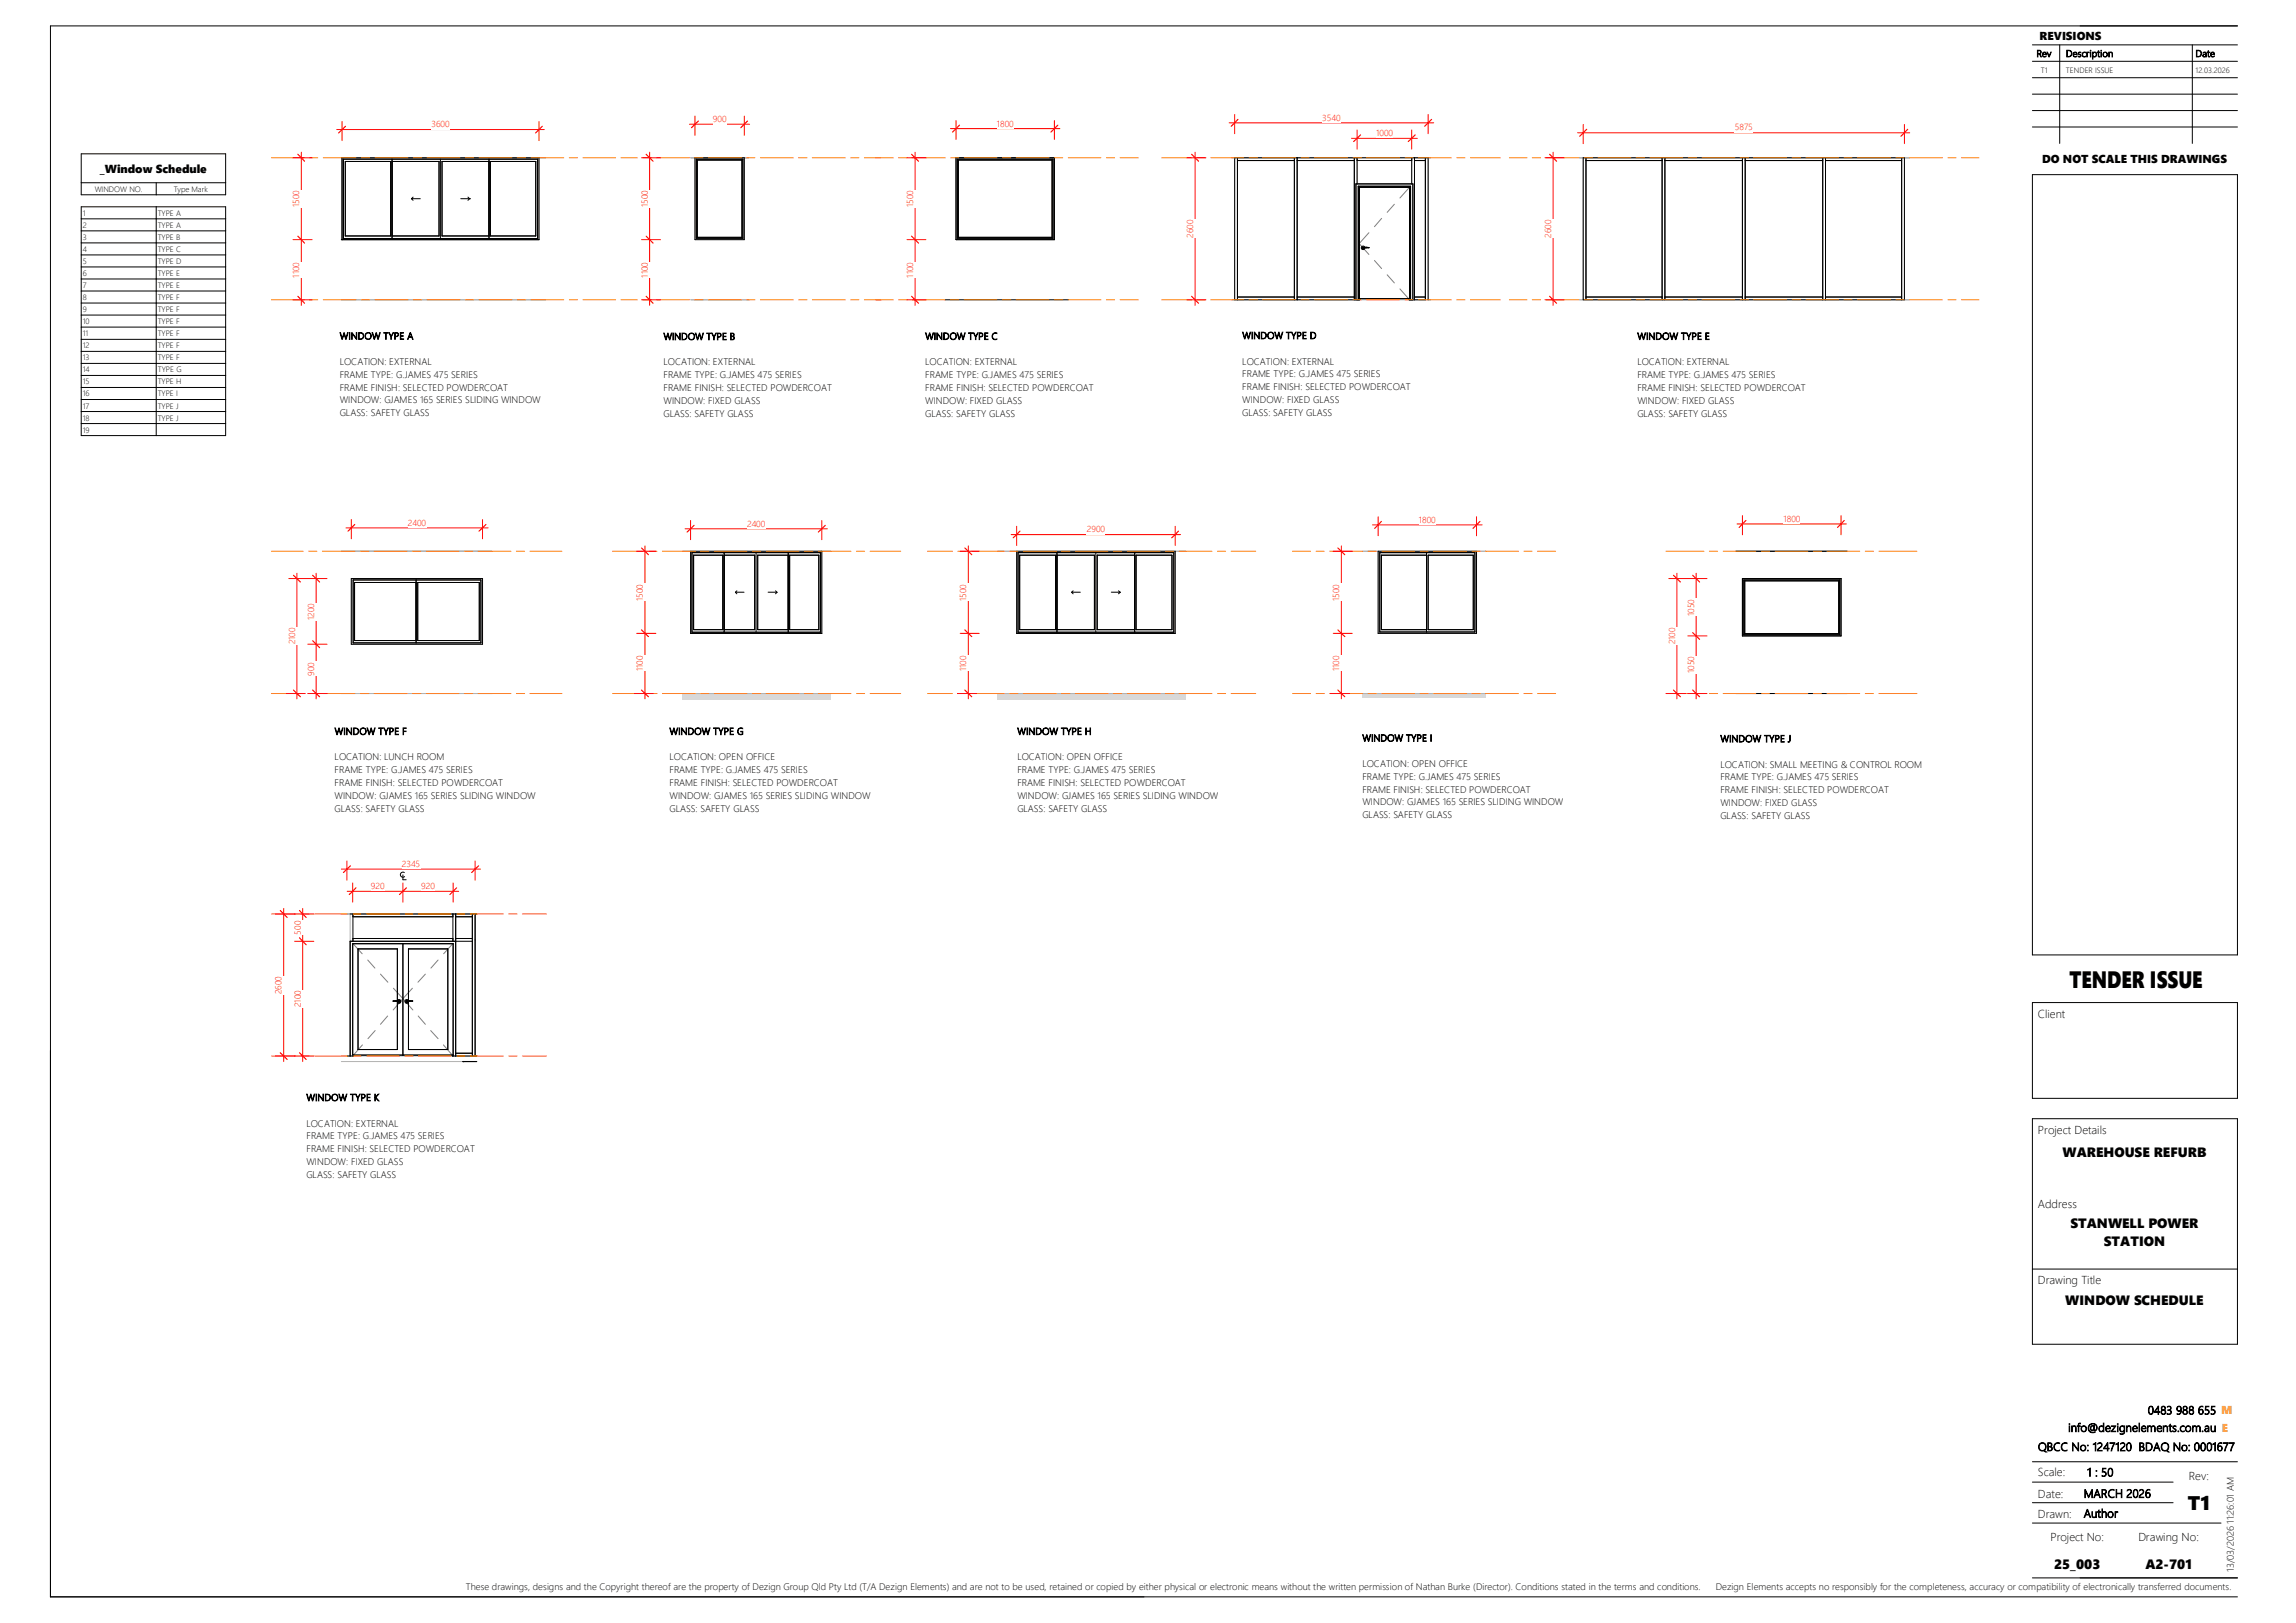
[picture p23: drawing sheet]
<svg xmlns="http://www.w3.org/2000/svg" width="420mm" height="297mm" viewBox="0 0 420 297" stroke-linecap="round" stroke-linejoin="round" font-family="sans-serif">
<defs><g id="words">
<text font-size="4.3" x="378.5" y="180.7">TENDER ISSUE</text>
<text font-size="3.6" x="400.2" y="276.3">T1</text>
<g font-size="2.5">
<text x="377.3" y="211.7">WAREHOUSE REFURB</text>
<text x="378.7" y="224.7">STANWELL POWER</text>
<text x="384.9" y="228">STATION</text>
<text x="377.8" y="238.8">WINDOW SCHEDULE</text>
<text x="375.7" y="287.2">25_003</text>
<text x="392.4" y="287.2">A2-701</text>
</g>
<g font-size="2.1">
<text x="373.1" y="7.4">REVISIONS</text>
<text x="373.5" y="29.8">DO NOT SCALE THIS DRAWINGS</text>
<text x="18.3" y="31.6">_Window Schedule</text>
<text x="372.8" y="186.4">Client</text>
<text x="372.8" y="207.6">Project Details</text>
<text x="372.8" y="221">Address</text>
<text x="372.8" y="235">Drawing Title</text>
<text x="378.3" y="262">info@dezignelements.com.au</text>
<text x="392.9" y="258.8">0483 988 655</text>
<text x="372.8" y="265.5">QBCC No: 1247120</text>
<text x="391.2" y="265.5">BDAQ No: 0001677</text>
<text x="372.8" y="270.2">Scale:</text>
<text x="372.8" y="274.1">Date:</text>
<text x="381.2" y="274.1">MARCH 2026</text>
<text x="381.8" y="270.2">1 : 50</text>
<text x="400.4" y="270.9">Rev:</text>
<text x="372.8" y="277.7">Drawn:</text>
<text x="381.2" y="277.7">Author</text>
<text x="375.1" y="282">Project No:</text>
<text x="391.2" y="282">Drawing No:</text>
</g>
<g font-size="2.1" fill="#e2ec2d">
<text x="406.3" y="258.8">M</text>
<text x="406.4" y="262">E</text>
</g>
<g font-size="1.8">
<text x="62.1" y="62.1">WINDOW TYPE A</text>
<text x="121.4" y="62.2">WINDOW TYPE B</text>
<text x="169.2" y="62.1">WINDOW TYPE C</text>
<text x="227.2" y="62">WINDOW TYPE D</text>
<text x="299.5" y="62.1">WINDOW TYPE E</text>
<text x="62.1" y="66.8">LOCATION: EXTERNAL</text>
<text x="62.1" y="69.1">FRAME TYPE: G.JAMES 475 SERIES</text>
<text x="62.1" y="71.5">FRAME FINISH: SELECTED POWDERCOAT</text>
<text x="121.4" y="66.9">LOCATION: EXTERNAL</text>
<text x="121.4" y="69.2">FRAME TYPE: G.JAMES 475 SERIES</text>
<text x="121.4" y="71.6">FRAME FINISH: SELECTED POWDERCOAT</text>
<text x="169.2" y="66.8">LOCATION: EXTERNAL</text>
<text x="169.2" y="69.2">FRAME TYPE: G.JAMES 475 SERIES</text>
<text x="169.2" y="71.5">FRAME FINISH: SELECTED POWDERCOAT</text>
<text x="227.2" y="66.7">LOCATION: EXTERNAL</text>
<text x="227.2" y="69">FRAME TYPE: G.JAMES 475 SERIES</text>
<text x="227.2" y="71.4">FRAME FINISH: SELECTED POWDERCOAT</text>
<text x="299.5" y="66.8">LOCATION: EXTERNAL</text>
<text x="299.5" y="69.2">FRAME TYPE: G.JAMES 475 SERIES</text>
<text x="299.5" y="71.5">FRAME FINISH: SELECTED POWDERCOAT</text>
<text x="62.1" y="73.8">WINDOW: GJAMES 165 SERIES SLIDING WINDOW</text>
<text x="62.1" y="76.2">GLASS: SAFETY GLASS</text>
<text x="121.4" y="73.9">WINDOW: FIXED GLASS</text>
<text x="121.4" y="76.3">GLASS: SAFETY GLASS</text>
<text x="169.2" y="73.9">WINDOW: FIXED GLASS</text>
<text x="169.2" y="76.2">GLASS: SAFETY GLASS</text>
<text x="227.2" y="73.7">WINDOW: FIXED GLASS</text>
<text x="227.2" y="76.1">GLASS: SAFETY GLASS</text>
<text x="299.5" y="73.9">WINDOW: FIXED GLASS</text>
<text x="299.5" y="76.2">GLASS: SAFETY GLASS</text>
<text x="61.2" y="134.4">WINDOW TYPE F</text>
<text x="122.5" y="134.4">WINDOW TYPE G</text>
<text x="186.1" y="134.4">WINDOW TYPE H</text>
<text x="249.2" y="135.7">WINDOW TYPE I</text>
<text x="314.7" y="135.8">WINDOW TYPE J</text>
<text x="61.2" y="139.1">LOCATION: LUNCH ROOM</text>
<text x="61.2" y="141.5">FRAME TYPE: G.JAMES 475 SERIES</text>
<text x="61.2" y="143.8">FRAME FINISH: SELECTED POWDERCOAT</text>
<text x="122.5" y="139.1">LOCATION: OPEN OFFICE</text>
<text x="122.5" y="141.5">FRAME TYPE: G.JAMES 475 SERIES</text>
<text x="122.5" y="143.8">FRAME FINISH: SELECTED POWDERCOAT</text>
<text x="186.1" y="139.1">LOCATION: OPEN OFFICE</text>
<text x="186.1" y="141.5">FRAME TYPE: G.JAMES 475 SERIES</text>
<text x="186.1" y="143.8">FRAME FINISH: SELECTED POWDERCOAT</text>
<text x="249.2" y="140.4">LOCATION: OPEN OFFICE</text>
<text x="249.2" y="142.7">FRAME TYPE: G.JAMES 475 SERIES</text>
<text x="314.7" y="140.5">LOCATION: SMALL MEETING &amp; CONTROL ROOM</text>
<text x="314.7" y="142.8">FRAME TYPE: G.JAMES 475 SERIES</text>
<text x="61.2" y="146.2">WINDOW: GJAMES 165 SERIES SLIDING WINDOW</text>
<text x="61.2" y="148.5">GLASS: SAFETY GLASS</text>
<text x="122.5" y="146.2">WINDOW: GJAMES 165 SERIES SLIDING WINDOW</text>
<text x="122.5" y="148.5">GLASS: SAFETY GLASS</text>
<text x="186.1" y="146.2">WINDOW: GJAMES 165 SERIES SLIDING WINDOW</text>
<text x="186.1" y="148.5">GLASS: SAFETY GLASS</text>
<text x="249.2" y="145.1">FRAME FINISH: SELECTED POWDERCOAT</text>
<text x="249.2" y="147.4">WINDOW: GJAMES 165 SERIES SLIDING WINDOW</text>
<text x="249.2" y="149.8">GLASS: SAFETY GLASS</text>
<text x="314.7" y="145.2">FRAME FINISH: SELECTED POWDERCOAT</text>
<text x="314.7" y="147.5">WINDOW: FIXED GLASS</text>
<text x="314.7" y="149.9">GLASS: SAFETY GLASS</text>
<text x="56" y="201.5">WINDOW TYPE K</text>
<text x="56" y="206.2">LOCATION: EXTERNAL</text>
<text x="56" y="208.5">FRAME TYPE: G.JAMES 475 SERIES</text>
<text x="56" y="210.9">FRAME FINISH: SELECTED POWDERCOAT</text>
<text x="56" y="213.2">WINDOW: FIXED GLASS</text>
<text x="56" y="215.6">GLASS: SAFETY GLASS</text>
<text x="408.6" y="287.7" transform="rotate(-90 408.6 287.7)">13/03/2026 11:26:01 AM</text>
</g>
<g font-size="1.7">
<text x="372.5" y="10.4">Rev</text>
<text x="377.9" y="10.4">Description</text>
<text x="401.6" y="10.4">Date</text>
<text x="85.2" y="290.9">These drawings, designs and the Copyright thereof are the property of Dezign Group Qld Pty Ltd (T/A Dezign Elements) and are not to be used, retained or copied by either physical or electronic means without the written permission of Nathan Burke (Director). Conditions stated in the terms and conditions.</text>
<text x="313.9" y="290.9">Dezign Elements accepts no responsibly for the completeness, accuracy or compatibility of electronically transferred documents.</text>
</g>
<g font-size="1.6" fill="#f00">
<text x="78.9" y="23.3">3600</text>
<text x="130.4" y="22.4">900</text>
<text x="182.3" y="23.2">1800</text>
<text x="241.9" y="22.1">3540</text>
<text x="317.3" y="23.9">5875</text>
<text x="251.7" y="24.9">1000</text>
<text x="54.7" y="37.9" transform="rotate(-90 54.7 37.9)">1500</text>
<text x="118.5" y="37.9" transform="rotate(-90 118.5 37.9)">1500</text>
<text x="167.1" y="37.9" transform="rotate(-90 167.1 37.9)">1500</text>
<text x="218.2" y="43.5" transform="rotate(-90 218.2 43.5)">2600</text>
<text x="283.7" y="43.5" transform="rotate(-90 283.7 43.5)">2600</text>
<text x="54.7" y="50.8" transform="rotate(-90 54.7 50.8)">1100</text>
<text x="118.5" y="50.8" transform="rotate(-90 118.5 50.8)">1100</text>
<text x="167.1" y="50.8" transform="rotate(-90 167.1 50.8)">1100</text>
<text x="259.6" y="95.6">1800</text>
<text x="326.2" y="95.5">1800</text>
<text x="74.6" y="96.2">2400</text>
<text x="136.7" y="96.4">2400</text>
<text x="198.8" y="97.4">2900</text>
<text x="57.4" y="113.5" transform="rotate(-90 57.4 113.5)">1200</text>
<text x="117.6" y="109.9" transform="rotate(-90 117.6 109.9)">1500</text>
<text x="176.7" y="109.9" transform="rotate(-90 176.7 109.9)">1500</text>
<text x="245" y="109.9" transform="rotate(-90 245 109.9)">1500</text>
<text x="309.9" y="112.7" transform="rotate(-90 309.9 112.7)">1050</text>
<text x="54" y="117.9" transform="rotate(-90 54 117.9)">2100</text>
<text x="306.4" y="117.9" transform="rotate(-90 306.4 117.9)">2100</text>
<text x="57.4" y="123.7" transform="rotate(-90 57.4 123.7)">900</text>
<text x="117.6" y="122.8" transform="rotate(-90 117.6 122.8)">1100</text>
<text x="176.7" y="122.8" transform="rotate(-90 176.7 122.8)">1100</text>
<text x="245" y="122.8" transform="rotate(-90 245 122.8)">1100</text>
<text x="309.9" y="123.2" transform="rotate(-90 309.9 123.2)">1050</text>
<text x="73.5" y="158.7">2345</text>
<text x="67.9" y="162.7">920</text>
<text x="77" y="162.7">920</text>
<text x="55" y="171" transform="rotate(-90 55 171)">500</text>
<text x="51.5" y="182" transform="rotate(-90 51.5 182)">2600</text>
<text x="55" y="184.3" transform="rotate(-90 55 184.3)">2100</text>
</g>
<g font-size="1.4">
<text x="373.3" y="13.4">T1</text>
<text x="377.9" y="13.4">TENDER ISSUE</text>
<text x="401.6" y="13.4">12.03.2026</text>
<text x="17.4" y="35.1">WINDOW NO.</text>
<text x="31.8" y="35.1">Type Mark</text>
<text x="15.2" y="39.5">1</text>
<text x="15.2" y="41.7">2</text>
<text x="28.9" y="39.5">TYPE A</text>
<text x="28.9" y="41.7">TYPE A</text>
<text x="15.2" y="43.9">3</text>
<text x="15.2" y="46.1">4</text>
<text x="28.9" y="43.9">TYPE B</text>
<text x="28.9" y="46.1">TYPE C</text>
<text x="15.2" y="48.3">5</text>
<text x="15.2" y="50.5">6</text>
<text x="15.2" y="52.7">7</text>
<text x="28.9" y="48.3">TYPE D</text>
<text x="28.9" y="50.5">TYPE E</text>
<text x="28.9" y="52.7">TYPE E</text>
<text x="15.2" y="54.9">8</text>
<text x="15.2" y="57.2">9</text>
<text x="15.2" y="59.4">10</text>
<text x="28.9" y="54.9">TYPE F</text>
<text x="28.9" y="57.2">TYPE F</text>
<text x="28.9" y="59.4">TYPE F</text>
<text x="15.2" y="61.6">11</text>
<text x="15.2" y="63.8">12</text>
<text x="15.2" y="66">13</text>
<text x="28.9" y="61.6">TYPE F</text>
<text x="28.9" y="63.8">TYPE F</text>
<text x="28.9" y="66">TYPE F</text>
<text x="15.2" y="68.2">14</text>
<text x="15.2" y="70.4">15</text>
<text x="28.9" y="68.2">TYPE G</text>
<text x="28.9" y="70.4">TYPE H</text>
<text x="15.2" y="72.6">16</text>
<text x="15.2" y="74.8">17</text>
<text x="15.2" y="77">18</text>
<text x="28.9" y="72.6">TYPE I</text>
<text x="28.9" y="74.8">TYPE J</text>
<text x="28.9" y="77">TYPE J</text>
<text x="15.2" y="79.2">19</text>
</g>
</g></defs>
<g fill="none" stroke="#b2b2b2" stroke-width=".18">
<path d="M62.4 28.9h37.4M98.6 28.9v15h-36.2M126.4 28.9h10.6M127.1 28.9v15h9v-15M225.3 28.9h36.4M225.8 28.9v26M248.2 28.9v4.8M258.2 28.9v4.8M261.2 28.9v26M288.9 28.9h60.3M289.6 28.9v26M348.4 28.9v26"/>
<path d="M62.4 54.9h37.4M126.4 54.9h10.6M225.3 54.9h36.4M288.9 54.9h60.3M62.4 100.9h27.6M64.3 105.9h24v12h-24zM62.4 126.9h27.6"/>
</g>
<g fill="none" stroke="#000" stroke-width=".18">
<path d="M62.4 28.9h36.2v15h-36.2M62.6 28.9v15M62.8 29.1h35.5v14.5h-35.5zM63.2 29.5h8.3v13.7h-8.3zM71.7 29.5h8.6v13.7h-8.6M71.7 29.1v14.5M75.3 36.4h.1M75.3 36.4l.3 .3M75.3 36.4h1.6M75.6 36.1l-.3 .3M80.6 29.1v14.5M84.3 36.4h1.6"/>
<path d="M85.6 36.1l.3 .3M85.9 36.4h.1M85.9 36.4l-.3 .3M89.5 29.5h-8.6v13.7h8.6M89.5 29.1v14.5M89.7 29.5h8.3v13.7h-8.3zM127.1 28.9h9v15h-9zM127.4 29.1h8.5v14.5h-8.5zM127.6 29.3h8.1v14.1h-8.1zM174.9 28.9h18v15h-18zM175.1 29.1h17.5v14.5h-17.5zM175.3 29.3h17.1v14.1h-17.1z"/>
<path d="M226.4 29.4h10.4M226.4 28.9v26M236.8 28.9v26M237.3 29.4h10.4M237.3 28.9v26M247.7 28.9v26M248.2 29.4h10M248.2 28.9v4.8M258.2 28.9v4.8M258.7 29.4h2M258.7 28.9v26M260.7 28.9v26h-2.9v-.2"/>
<path d="M289.6 28.9h58.8v26h-58.8zM290.1 29.4h13.9M290.1 28.9v26M304 28.9v26M304.5 29.4h14.2M304.5 28.9v26M318.7 28.9v26M319.2 29.4h14.2M319.2 28.9v26M333.4 28.9v26M333.9 29.4h14M333.9 28.9v26"/>
<path d="M347.9 28.9v26M172.9 54.9h22.6M226.4 54.4h10.4M237.3 54.4h10.4M248 54.9v-21.2h10.4v21.2M248.5 54.9v-20.8h9.5v20.8M248.6 54.9v-20.7h9.3v20.7M248.6 54.7h9.3M248.7 54.7v.2h-22.9v-26h35.4v26M249.3 45.3h.1M249.3 45.4h.1M249.3 45.3v.1"/>
<path d="M249.3 45.4v.1M249.3 45.5h.1M249.4 45.3h.1M249.4 45.3h1M249.4 45.3v.2M249.6 45.3a.33 .33 0 0 0-.5-.2 .33 .33 0 0 0 0 .5 .33 .33 0 0 0 .5-.1v-.1M250.4 45.3a1 1 0 0 0-1 .2M250.4 45.3h.1M258.7 54.4h2M290.1 54.4h13.9M304.5 54.4h14.2M319.2 54.4h14.2"/>
<path d="M333.9 54.4h14M64.3 105.9h24v12h-24zM64.6 106.1h23.4v11.5h-23.4zM76.1 106.6h-11.2v10.6h11.2M76.1 106.1v11.5M76.4 106.6h11.3v10.6h-11.3z"/>
</g>
<path d="M252.7 40l-1.3 1.5M255.1 37.4l-1.4 1.5M257.9 34.2l-1.8 2M250.4 42.6l-1.8 2 1.8 2M251.4 47.7l1.3 1.4M253.7 50.3l1.4 1.5M256.1 52.9l1.8 2" fill="none" stroke="#808080" stroke-width=".18"/>
<path d="M124.9 126.9h27.1v1.1h-27.1z" fill="#d8d8d8"/>
<path d="M124.9 100.9h27.1M126.3 100.9v15h24v-15M124.9 126.9h27.1" fill="none" stroke="#b2b2b2" stroke-width=".18"/>
<g fill="none" stroke="#000" stroke-width=".18">
<path d="M126.3 100.9h24v15h-24zM126.6 101.1h23.5v14.6h-23.5zM126.9 101.6h5.3v13.6h-5.3zM132.5 101.6h5.5v13.6h-5.5M132.5 101.1v14.6M134.5 108.4l.3 .3M134.5 108.4h1.6M134.8 108.1l-.3 .3M138.3 101.1v14.6M140.5 108.4h1.6M141.9 108.1l.2 .3M142.1 108.4l-.2 .3"/>
<path d="M144.2 101.6h-5.6v13.6h5.6M144.2 101.1v14.6M144.4 101.6h5.4v13.6h-5.4z"/>
</g>
<path d="M249.2 126.9h22.6v.8h-22.6z" fill="#d8d8d8"/>
<path d="M249.2 100.9h22.6M252.1 100.9v15h18v-15M249.2 126.9h22.6" fill="none" stroke="#b2b2b2" stroke-width=".18"/>
<path d="M252.1 100.9h18v15h-18zM252.4 101.1h17.4v14.6h-17.4zM260.9 101.6h-8.2v13.6h8.2M260.9 101.1v14.6M261.2 101.6h8.3v13.6h-8.3z" fill="none" stroke="#000" stroke-width=".18"/>
<path d="M182.5 126.9h34.5v1.1h-34.5z" fill="#d8d8d8"/>
<path d="M182.5 100.9h34.5M186 100.9v15h29v-15M182.5 126.9h34.5" fill="none" stroke="#b2b2b2" stroke-width=".18"/>
<g fill="none" stroke="#000" stroke-width=".18">
<path d="M186 100.9h29v15h-29zM186.2 101.1h28.5v14.6h-28.5zM186.5 101.6h6.6v13.6h-6.6zM193.3 101.6h6.9v13.6h-6.9M193.3 101.1v14.6M196 108.4l.3 .3M196 108.4h1.6M196.3 108.1l-.3 .3M200.4 101.1v14.6M203.3 108.4h1.6M204.6 108.1l.3 .3M204.9 108.4l-.3 .3"/>
<path d="M207.6 101.6h-6.9v13.6h6.9M207.6 101.1v14.6M207.8 101.6h6.6v13.6h-6.6zM317.5 100.9h20.4M318.7 105.9h18.1v10.5h-18.1zM319 106.1h17.5v10.1h-17.5zM319.2 106.3h17.1v9.7h-17.1zM317.5 126.9h20.4"/>
</g>
<path d="M62.4 194.3h22.3" fill="none" stroke="#d8d8d8" stroke-width=".18"/>
<path d="M84.7 194.3h2.5z" fill="#fff"/>
<path d="M62.4 167.3h24.8M64.1 167.3v5M62.4 193.3h24.8M62.4 194.3h22.3M84.7 194.3h.1" fill="none" stroke="#b2b2b2" stroke-width=".18"/>
<g fill="none" stroke="#000" stroke-width=".18">
<path d="M64.1 167.3h23.1M64.5 172.7h18.4M64.6 167.3v5M64.6 167.8h18.2M64.6 171.7h18.2M73.7 172.7v20.4M82.8 167.3v5M83.4 167.3v26M83.4 167.8h3M83.4 171.7h3M86.4 172.3h-22.3v21M86.4 167.3v26"/>
<path d="M86.9 167.3v26M64.5 193.3v-20.6h18.4v20.6M64.5 193.1h18.4M64.6 193.1v.2h-1.1M71.9 183.2l1.1 .1M71.9 183.2h.1M71.9 183.2h1M72.7 183.3a.32 .32 0 0 0 .4 .3 .32 .32 0 0 0 .2-.6 .32 .32 0 0 0-.6 .1v.1v-9.5h-7.2v18.4h7.2v-8.8M72.9 183.2h.2M72.9 183.2l.1 .1M73 183.3h.1M73 183.2h.1"/>
<path d="M73.1 183.3h.1M73.1 183.2h.1M73.1 183.2v.1M73.1 183.3h-.1M74.3 183.3h.1M74.3 183.2h.2M74.3 183.2v.1M74.4 183.2h.1M74.4 183.3h.1M74.4 183.2h-.1M74.5 183.2h1M74.5 183.2v.1"/>
<path d="M74.5 183.3h-.2M74.7 183.3a.32 .32 0 0 1-.4 .3 .32 .32 0 0 1-.1-.6 .32 .32 0 0 1 .5 .1v.1v-9.5h7.2v18.4h-7.2v-8.8M75.5 183.2l-1 .1M75.5 183.2h.1M82.8 193.1v.2h4.4M83.4 192.7h3"/>
</g>
<g fill="none" stroke="#808080" stroke-width=".18">
<path d="M64.5 172.6l1.8 1.9M67.3 175.7l1.3 1.5M69.6 178.3l1.4 1.4M77.8 178.3l-1.3 1.4M80.1 175.7l-1.3 1.5M82.9 172.6l-1.7 1.9M66.3 191.2l-1.8 2.1M68.6 188.6l-1.3 1.5M70.9 185.9l-1.3 1.6M72 180.8l1.7 2M73.7 182.8l1.8 2M73.7 182.8l-1.8 2"/>
<path d="M75.4 180.8l-1.7 2M76.5 185.9l1.3 1.6M78.8 188.6l1.3 1.5M81.1 191.2l1.8 2.1"/>
</g>
<path d="M84.7 194.3h.1M84.7 194.3h2.5" fill="none" stroke="#000" stroke-width=".21"/>
<g fill="none" stroke="#ff8000" stroke-width=".18">
<path d="M49.7 28.9h5.9M56.6 28.9h1.5M59.1 28.9h6M66.1 28.9h1.5M68.6 28.9h6M75.6 28.9h1.5M78.1 28.9h6M85.1 28.9h1.5M87.6 28.9h6M94.6 28.9h1.5M97.1 28.9h6M104.1 28.9h1.5"/>
<path d="M106.6 28.9h6M49.7 54.9h5.9M56.6 54.9h1.5M59.1 54.9h6M66.1 54.9h1.5M68.6 54.9h6M75.6 54.9h1.5M78.1 54.9h6M85.1 54.9h1.5M87.6 54.9h6M94.6 54.9h1.5M97.1 54.9h6"/>
<path d="M104.1 54.9h1.5M106.6 54.9h6"/>
</g>
<g fill="#fff">
<path d="M62.1 60.2h13.5v2.4h-13.5z"/>
<path d="M62.1 64.9h16.9v2.4h-16.9z"/>
<path d="M62.1 67.3h25.3v2.3h-25.3z"/>
<path d="M62.1 69.6h30.9v2.4h-30.9z"/>
<path d="M62.1 72h36.8v2.3h-36.8z"/>
<path d="M62.1 74.3h16.5v2.4h-16.5z"/>
</g>
<path d="M53.6 28.9h3.5M55.1 27.9v28M53.6 54.9h3.5M53.6 43.9h3.5" fill="none" stroke="#f00" stroke-width=".18"/>
<path d="M54.5 28.2l1.2 1.3M54.5 54.2l1.2 1.3M54.5 43.2l1.2 1.3" fill="none" stroke="#f00" stroke-width=".21"/>
<g fill="#fff">
<path d="M53 34.8h2.2v3.1h-2.2z"/>
<path d="M53 48h2.2v2.8h-2.2z"/>
</g>
<path d="M61.6 23.7h38M62.6 22.2v3.5M98.6 22.2v3.5" fill="none" stroke="#f00" stroke-width=".18"/>
<path d="M63.2 23.1l-1.3 1.2M99.2 23.1l-1.2 1.2" fill="none" stroke="#f00" stroke-width=".21"/>
<path d="M78.9 21.6h3.4v2.1h-3.4z" fill="#fff"/>
<g fill="none" stroke="#ff8000" stroke-width=".18">
<path d="M113.6 28.9h3M117.6 28.9h1.5M120.1 28.9h6M127.1 28.9h1.5M129.6 28.9h6M136.6 28.9h1.5M139.1 28.9h6M146.1 28.9h1.5M148.6 28.9h6M155.6 28.9h1.5M158.1 28.9h3M113.6 54.9h3"/>
<path d="M117.6 54.9h1.5M120.1 54.9h6M127.1 54.9h1.5M129.6 54.9h6M136.6 54.9h1.5M139.1 54.9h6M146.1 54.9h1.5M148.6 54.9h6M155.6 54.9h1.5M158.1 54.9h3"/>
</g>
<g fill="#fff">
<path d="M121.4 60.3h13.3v2.4h-13.3z"/>
<path d="M121.4 65h16.8v2.4h-16.8z"/>
<path d="M121.4 67.4h25.2v2.3h-25.2z"/>
<path d="M121.4 69.7h30.8v2.4h-30.8z"/>
<path d="M121.4 72.1h17.7v2.3h-17.7z"/>
<path d="M121.4 74.4h16.4v2.4h-16.4z"/>
</g>
<path d="M117.3 28.9h3.5M118.8 27.9v28M117.3 54.9h3.5M117.3 43.9h3.5" fill="none" stroke="#f00" stroke-width=".18"/>
<path d="M118.2 28.2l1.3 1.3M118.2 54.2l1.3 1.3M118.2 43.2l1.3 1.3" fill="none" stroke="#f00" stroke-width=".21"/>
<g fill="#fff">
<path d="M116.7 34.8h2.3v3.1h-2.3z"/>
<path d="M116.7 48h2.3v2.8h-2.3z"/>
</g>
<path d="M126.1 22.7h11M127.1 21.3v3.5M136.1 21.3v3.5" fill="none" stroke="#f00" stroke-width=".18"/>
<path d="M127.8 22.1l-1.3 1.3M136.7 22.1l-1.2 1.3" fill="none" stroke="#f00" stroke-width=".21"/>
<path d="M130.4 20.6h2.5v2.2h-2.5z" fill="#fff"/>
<g fill="none" stroke="#ff8000" stroke-width=".18">
<path d="M160.1 28.9h3.3M164.4 28.9h1.5M166.9 28.9h6M173.9 28.9h1.5M176.4 28.9h6M183.4 28.9h1.5M185.9 28.9h6M192.9 28.9h1.5M195.4 28.9h6M202.4 28.9h1.5M204.9 28.9h3.3M160.1 54.9h3.3"/>
<path d="M164.4 54.9h1.5M166.9 54.9h6M173.9 54.9h1.5M176.4 54.9h6M183.4 54.9h1.5M185.9 54.9h6M192.9 54.9h1.5M195.4 54.9h6M202.4 54.9h1.5M204.9 54.9h3.3"/>
</g>
<g fill="#fff">
<path d="M169.2 60.3h13.6v2.3h-13.6z"/>
<path d="M169.2 65h16.9v2.3h-16.9z"/>
<path d="M169.2 67.3h25.3v2.4h-25.3z"/>
<path d="M169.2 69.7h30.9v2.3h-30.9z"/>
<path d="M169.2 72h17.8v2.4h-17.8z"/>
<path d="M169.2 74.4h16.5v2.3h-16.5z"/>
</g>
<path d="M165.9 28.9h3.5M167.4 27.9v28M165.9 54.9h3.5M165.9 43.9h3.5" fill="none" stroke="#f00" stroke-width=".18"/>
<path d="M166.8 28.2l1.2 1.3M166.8 54.2l1.2 1.3M166.8 43.2l1.2 1.3" fill="none" stroke="#f00" stroke-width=".21"/>
<g fill="#fff">
<path d="M165.3 34.8h2.2v3.1h-2.2z"/>
<path d="M165.3 48h2.2v2.8h-2.2z"/>
</g>
<path d="M173.9 23.5h20M174.9 22.1v3.4M192.9 22.1v3.4" fill="none" stroke="#f00" stroke-width=".18"/>
<path d="M175.5 22.9l-1.3 1.3M193.5 22.9l-1.3 1.3" fill="none" stroke="#f00" stroke-width=".21"/>
<path d="M182.3 21.4h3.1v2.2h-3.1z" fill="#fff"/>
<g fill="none" stroke="#ff8000" stroke-width=".18">
<path d="M212.5 28.9h5.5M219 28.9h1.5M221.5 28.9h6M228.5 28.9h1.5M231 28.9h6M238 28.9h1.5M240.5 28.9h6M247.5 28.9h1.5M250 28.9h6M257 28.9h1.5M259.5 28.9h6M266.5 28.9h1.5"/>
<path d="M269 28.9h5.4M212.5 54.9h5.5M219 54.9h1.5M221.5 54.9h6M228.5 54.9h1.5M231 54.9h6M238 54.9h1.5M240.5 54.9h6M247.5 54.9h1.5M250 54.9h6M257 54.9h1.5M259.5 54.9h6"/>
<path d="M266.5 54.9h1.5M269 54.9h5.4"/>
</g>
<g fill="#fff">
<path d="M227.2 60.2h13.6v2.3h-13.6z"/>
<path d="M227.2 64.9h16.9v2.3h-16.9z"/>
<path d="M227.2 67.2h25.3v2.4h-25.3z"/>
<path d="M227.2 69.6h30.9v2.3h-30.9z"/>
<path d="M227.2 71.9h17.8v2.4h-17.8z"/>
<path d="M227.2 74.3h16.5v2.3h-16.5z"/>
</g>
<path d="M217.1 28.9h3.5M218.6 27.9v28M217.1 54.9h3.5" fill="none" stroke="#f00" stroke-width=".18"/>
<path d="M218 28.2l1.2 1.3M218 54.2l1.2 1.3" fill="none" stroke="#f00" stroke-width=".21"/>
<path d="M216.5 40.2h2.2v3.4h-2.2z" fill="#fff"/>
<path d="M224.8 22.5h37.5M225.8 21v3.5M261.2 21v3.5" fill="none" stroke="#f00" stroke-width=".18"/>
<path d="M226.4 21.8l-1.2 1.3M261.9 21.8l-1.3 1.3" fill="none" stroke="#f00" stroke-width=".21"/>
<path d="M241.9 20.3h3.3v2.2h-3.3z" fill="#fff"/>
<path d="M247.2 25.3h12M248.2 23.8v3.5M258.2 23.8v3.5" fill="none" stroke="#f00" stroke-width=".18"/>
<path d="M248.9 24.7l-1.3 1.2M258.9 24.7l-1.3 1.2" fill="none" stroke="#f00" stroke-width=".21"/>
<path d="M251.7 23.2h3.1v2.1h-3.1z" fill="#fff"/>
<g fill="none" stroke="#ff8000" stroke-width=".18">
<path d="M276.1 28.9h3.2M280.3 28.9h1.5M282.8 28.9h6M289.8 28.9h1.5M292.3 28.9h6M299.3 28.9h1.5M301.8 28.9h6M308.8 28.9h1.5M311.3 28.9h6M318.3 28.9h1.5M320.8 28.9h6M327.8 28.9h1.5"/>
<path d="M330.3 28.9h6M337.3 28.9h1.5M339.8 28.9h6M346.8 28.9h1.5M349.3 28.9h6M356.3 28.9h1.5M358.8 28.9h3.2M276.1 54.9h3.2M280.3 54.9h1.5M282.8 54.9h6M289.8 54.9h1.5M292.3 54.9h6"/>
<path d="M299.3 54.9h1.5M301.8 54.9h6M308.8 54.9h1.5M311.3 54.9h6M318.3 54.9h1.5M320.8 54.9h6M327.8 54.9h1.5M330.3 54.9h6M337.3 54.9h1.5M339.8 54.9h6M346.8 54.9h1.5M349.3 54.9h6"/>
<path d="M356.3 54.9h1.5M358.8 54.9h3.2"/>
</g>
<g fill="#fff">
<path d="M299.5 60.3h13.3v2.3h-13.3z"/>
<path d="M299.5 65h16.9v2.3h-16.9z"/>
<path d="M299.5 67.3h25.3v2.4h-25.3z"/>
<path d="M299.5 69.7h30.8v2.3h-30.8z"/>
<path d="M299.5 72h17.7v2.4h-17.7z"/>
<path d="M299.5 74.4h16.4v2.3h-16.4z"/>
</g>
<path d="M282.6 28.9h3.5M284.1 27.9v28M282.6 54.9h3.5" fill="none" stroke="#f00" stroke-width=".18"/>
<path d="M283.5 28.2l1.2 1.3M283.5 54.2l1.2 1.3" fill="none" stroke="#f00" stroke-width=".21"/>
<path d="M281.9 40.2h2.3v3.4h-2.3z" fill="#fff"/>
<path d="M288.6 24.3h60.7M289.6 22.8v3.5M348.4 22.8v3.5" fill="none" stroke="#f00" stroke-width=".18"/>
<path d="M290.2 23.7l-1.2 1.2M349 23.7l-1.3 1.2" fill="none" stroke="#f00" stroke-width=".21"/>
<path d="M317.3 22.1h3.3v2.2h-3.3z" fill="#fff"/>
<g fill="none" stroke="#ff8000" stroke-width=".18">
<path d="M49.7 100.9h5.8M56.5 100.9h1.5M59 100.9h5.9M66 100.9h1.5M68.5 100.9h6M75.5 100.9h1.5M78 100.9h5.9M85 100.9h1.4M87.5 100.9h6M94.4 100.9h1.6M96.9 100.9h5.9M49.7 126.9h5.8"/>
<path d="M56.5 126.9h1.5M59 126.9h5.9M66 126.9h1.5M68.5 126.9h6M75.5 126.9h1.5M78 126.9h5.9M85 126.9h1.4M87.5 126.9h6M94.4 126.9h1.6M96.9 126.9h5.9"/>
</g>
<g fill="#fff">
<path d="M61.2 132.6h13.3v2.3h-13.3z"/>
<path d="M61.2 137.3h20.1v2.3h-20.1z"/>
<path d="M61.2 139.6h25.3v2.4h-25.3z"/>
<path d="M61.2 142h30.8v2.3h-30.8z"/>
<path d="M61.2 144.3h36.8v2.4h-36.8z"/>
<path d="M61.2 146.7h16.4v2.3h-16.4z"/>
</g>
<path d="M52.8 105.9h3.5M54.3 104.9v23M52.3 126.9h3.5" fill="none" stroke="#f00" stroke-width=".18"/>
<path d="M53.7 105.3l1.2 1.2M53.7 126.3l1.2 1.2" fill="none" stroke="#f00" stroke-width=".21"/>
<path d="M52.2 114.9h2.2v3.1h-2.2z" fill="#fff"/>
<path d="M56.3 117.9h3.5M56.3 105.9h3.5M57.8 104.9v23M56.3 126.9h3.5" fill="none" stroke="#f00" stroke-width=".18"/>
<path d="M57.2 117.3l1.3 1.2M57.2 105.3l1.3 1.2M57.2 126.3l1.3 1.2" fill="none" stroke="#f00" stroke-width=".21"/>
<g fill="#fff">
<path d="M55.7 110.4h2.2v3.1h-2.2z"/>
<path d="M55.7 121.1h2.2v2.6h-2.2z"/>
</g>
<path d="M63.3 96.6h26M64.3 95.1v3.5M88.3 95.1v3.5" fill="none" stroke="#f00" stroke-width=".18"/>
<path d="M64.9 96l-1.2 1.2M88.9 96l-1.3 1.2" fill="none" stroke="#f00" stroke-width=".21"/>
<path d="M74.6 94.4h3.4v2.2h-3.4z" fill="#fff"/>
<g fill="none" stroke="#ff8000" stroke-width=".18">
<path d="M112.1 100.9h5.6M118.7 100.9h1.5M121.2 100.9h6M128.2 100.9h1.5M130.7 100.9h6M137.7 100.9h1.4M140.2 100.9h6M147.2 100.9h1.5M149.7 100.9h6M156.7 100.9h1.5M159.2 100.9h5.6M112.1 126.9h5.6"/>
<path d="M118.7 126.9h1.5M121.2 126.9h6M128.2 126.9h1.5M130.7 126.9h6M137.7 126.9h1.4M140.2 126.9h6M147.2 126.9h1.5M149.7 126.9h6M156.7 126.9h1.5M159.2 126.9h5.6"/>
</g>
<g fill="#fff">
<path d="M122.5 132.6h13.5v2.3h-13.5z"/>
<path d="M122.5 137.3h19.3v2.3h-19.3z"/>
<path d="M122.5 139.6h25.2v2.4h-25.2z"/>
<path d="M122.5 142h30.8v2.3h-30.8z"/>
<path d="M122.5 144.3h36.8v2.4h-36.8z"/>
<path d="M122.5 146.7h16.4v2.3h-16.4z"/>
</g>
<path d="M118 99.9v28M116.5 100.9h3.5M116.5 115.9h3.5M116 126.9h3.5" fill="none" stroke="#f00" stroke-width=".18"/>
<path d="M117.3 100.3l1.3 1.2M117.3 115.3l1.3 1.2M117.3 126.3l1.3 1.2" fill="none" stroke="#f00" stroke-width=".21"/>
<g fill="#fff">
<path d="M115.8 120h2.3v2.9h-2.3z"/>
<path d="M115.8 106.8h2.3v3.2h-2.3z"/>
</g>
<path d="M125.3 96.8h26M126.3 95.2v3.6M150.3 95.2v3.6" fill="none" stroke="#f00" stroke-width=".18"/>
<path d="M127 96.1l-1.3 1.3M151 96.1l-1.3 1.3" fill="none" stroke="#f00" stroke-width=".21"/>
<path d="M136.7 94.6h3.3v2.2h-3.3z" fill="#fff"/>
<g fill="none" stroke="#ff8000" stroke-width=".18">
<path d="M236.4 100.9h3.3M240.7 100.9h1.5M243.2 100.9h6.1M250.2 100.9h1.6M252.8 100.9h5.9M259.8 100.9h1.4M262.3 100.9h6M269.2 100.9h1.6M271.7 100.9h6M278.8 100.9h1.4M281.3 100.9h3.3M236.4 126.9h3.3"/>
<path d="M240.7 126.9h1.5M243.2 126.9h6.1M250.2 126.9h1.6M252.8 126.9h5.9M259.8 126.9h1.4M262.3 126.9h6M269.2 126.9h1.6M271.7 126.9h6M278.8 126.9h1.4M281.3 126.9h3.3"/>
</g>
<g fill="#fff">
<path d="M249.2 133.8h12.8v2.3h-12.8z"/>
<path d="M249.2 138.5h19.4v2.3h-19.4z"/>
<path d="M249.2 140.8h25.3v2.4h-25.3z"/>
<path d="M249.2 143.2h30.8v2.3h-30.8z"/>
<path d="M249.2 145.5h36.8v2.4h-36.8z"/>
<path d="M249.2 147.9h16.4v2.3h-16.4z"/>
</g>
<path d="M245.4 99.9v28M243.9 100.9h3.5M243.9 115.9h3.5M243.4 126.9h3.5" fill="none" stroke="#f00" stroke-width=".18"/>
<path d="M244.7 100.3l1.3 1.2M244.7 115.3l1.3 1.2M244.7 126.3l1.3 1.2" fill="none" stroke="#f00" stroke-width=".21"/>
<g fill="#fff">
<path d="M243.2 120h2.2v2.9h-2.2z"/>
<path d="M243.2 106.8h2.2v3.2h-2.2z"/>
</g>
<path d="M251.1 96.1h20M252.1 94.6v3.4M270.1 94.6v3.4" fill="none" stroke="#f00" stroke-width=".18"/>
<path d="M252.7 95.4l-1.2 1.3M270.7 95.4l-1.2 1.3" fill="none" stroke="#f00" stroke-width=".21"/>
<path d="M259.5 93.9h3.1v2.2h-3.1z" fill="#fff"/>
<g fill="none" stroke="#ff8000" stroke-width=".18">
<path d="M169.7 100.9h4.5M175.2 100.9h1.5M177.7 100.9h6M184.7 100.9h1.5M187.2 100.9h6M194.2 100.9h1.5M196.7 100.9h6M203.7 100.9h1.5M206.2 100.9h6M213.2 100.9h1.5M215.7 100.9h6M222.7 100.9h1.5"/>
<path d="M225.2 100.9h4.5M169.7 126.9h4.5M175.2 126.9h1.5M177.7 126.9h6M184.7 126.9h1.5M187.2 126.9h6M194.2 126.9h1.5M196.7 126.9h6M203.7 126.9h1.5M206.2 126.9h6M213.2 126.9h1.5M215.7 126.9h6"/>
<path d="M222.7 126.9h1.5M225.2 126.9h4.5"/>
</g>
<g fill="#fff">
<path d="M186.1 132.6h13.6v2.3h-13.6z"/>
<path d="M186.1 137.3h19.3v2.3h-19.3z"/>
<path d="M186.1 139.6h25.3v2.4h-25.3z"/>
<path d="M186.1 142h30.8v2.3h-30.8z"/>
<path d="M186.1 144.3h36.8v2.4h-36.8z"/>
<path d="M186.1 146.7h16.4v2.3h-16.4z"/>
</g>
<path d="M177.1 99.9v28M175.6 100.9h3.5M175.6 115.9h3.5M175.1 126.9h3.5" fill="none" stroke="#f00" stroke-width=".18"/>
<path d="M176.5 100.3l1.3 1.2M176.5 115.3l1.3 1.2M176.5 126.3l1.3 1.2" fill="none" stroke="#f00" stroke-width=".21"/>
<g fill="#fff">
<path d="M175 120h2.2v2.9h-2.2z"/>
<path d="M175 106.8h2.2v3.2h-2.2z"/>
</g>
<path d="M185 97.8h30.9M186 96.3v3.5M215 96.3v3.5" fill="none" stroke="#f00" stroke-width=".18"/>
<path d="M186.6 97.2l-1.3 1.2M215.6 97.2l-1.3 1.2" fill="none" stroke="#f00" stroke-width=".21"/>
<path d="M198.8 95.7h3.3v2.1h-3.3z" fill="#fff"/>
<g fill="none" stroke="#ff8000" stroke-width=".18">
<path d="M304.8 100.9h6.9M312.7 100.9h1.5M315.2 100.9h6M322.2 100.9h1.5M324.7 100.9h6M331.7 100.9h1.5M334.2 100.9h6M341.2 100.9h1.5M343.7 100.9h6.9M304.8 126.9h6.9M312.7 126.9h1.5M315.2 126.9h6"/>
<path d="M322.2 126.9h1.5M324.7 126.9h6M331.7 126.9h1.5M334.2 126.9h6M341.2 126.9h1.5M343.7 126.9h6.9"/>
</g>
<g fill="#fff">
<path d="M314.7 133.9h13v2.4h-13z"/>
<path d="M314.7 138.6h36.9v2.4h-36.9z"/>
<path d="M314.7 141h25.3v2.3h-25.3z"/>
<path d="M314.7 143.3h30.8v2.4h-30.8z"/>
<path d="M314.7 145.7h17.7v2.3h-17.7z"/>
<path d="M314.7 148h16.4v2.4h-16.4z"/>
</g>
<path d="M308.7 116.4h3.6M308.7 105.9h3.6M310.3 104.9v23M308.7 126.9h3.6" fill="none" stroke="#f00" stroke-width=".18"/>
<path d="M309.6 115.8l1.3 1.2M309.6 105.3l1.3 1.2M309.6 126.3l1.3 1.2" fill="none" stroke="#f00" stroke-width=".21"/>
<g fill="#fff">
<path d="M308.1 109.6h2.2v3.1h-2.2z"/>
<path d="M308.1 120.1h2.2v3.1h-2.2z"/>
</g>
<path d="M317.8 95.9h19.9M318.7 94.4v3.5M336.8 94.4v3.5" fill="none" stroke="#f00" stroke-width=".18"/>
<path d="M319.4 95.2l-1.3 1.3M337.4 95.2l-1.3 1.3" fill="none" stroke="#f00" stroke-width=".21"/>
<path d="M326.2 93.7h3.1v2.2h-3.1z" fill="#fff"/>
<path d="M305.3 105.9h3.4M306.7 104.9v23M304.8 126.9h3.5" fill="none" stroke="#f00" stroke-width=".18"/>
<path d="M306.1 105.3l1.3 1.2M306.1 126.3l1.3 1.2" fill="none" stroke="#f00" stroke-width=".21"/>
<path d="M304.6 114.9h2.3v3.1h-2.3z" fill="#fff"/>
<g fill="none" stroke="#ff8000" stroke-width=".18">
<path d="M49.7 167.3h4.4M55.1 167.3h1.5M57.6 167.3h5.9M64.6 167.3h1.4M67.1 167.3h6M74 167.3h1.6M76.5 167.3h6M83.6 167.3h1.4M86.1 167.3h6M93 167.3h1.6M95.5 167.3h4.4M49.7 193.3h4.4"/>
<path d="M55.1 193.3h1.5M57.6 193.3h5.9M64.6 193.3h1.4M67.1 193.3h6M74 193.3h1.6M76.5 193.3h6M83.6 193.3h1.4M86.1 193.3h6M93 193.3h1.6M95.5 193.3h4.4"/>
</g>
<path d="M53.9 172.3h3.5M53.9 167.3h3.5M55.4 166.2v28.1M53.9 193.3h3.5" fill="none" stroke="#f00" stroke-width=".18"/>
<path d="M54.8 171.6l1.2 1.3M54.8 166.6l1.2 1.3M54.8 192.7l1.2 1.2" fill="none" stroke="#f00" stroke-width=".21"/>
<g fill="#fff">
<path d="M53.3 168.5h2.2v2.6h-2.2z"/>
<path d="M53.3 181.2h2.2v3.2h-2.2z"/>
</g>
<path d="M62.4 159h25.5M63.5 157.6v3.5M86.9 157.6v3.5" fill="none" stroke="#f00" stroke-width=".18"/>
<path d="M64.1 158.5l-1.3 1.2M87.5 158.5l-1.2 1.2" fill="none" stroke="#f00" stroke-width=".21"/>
<path d="M73.5 156.9h3.4v2.2h-3.4z" fill="#fff"/>
<path d="M63.5 163.1h20.4M64.5 161.6v3.5M73.7 161.6v3.5M82.9 161.6v3.5" fill="none" stroke="#f00" stroke-width=".18"/>
<path d="M65.1 162.5l-1.2 1.2M74.3 162.5l-1.2 1.2M83.5 162.5l-1.2 1.2" fill="none" stroke="#f00" stroke-width=".21"/>
<path d="M74 159.7a.47 .47 0 0 0-.7 .1 .47 .47 0 0 0 .1 .6 .47 .47 0 0 0 .6 0M73.7 160.1v.9h.6" fill="none" stroke="#000" stroke-width=".18"/>
<g fill="#fff">
<path d="M67.9 161h2.5v2.1h-2.5z"/>
<path d="M77 161h2.6v2.1h-2.6z"/>
</g>
<path d="M50.4 167.3h3.5M51.9 166.2v28.1M50.4 193.3h3.5" fill="none" stroke="#f00" stroke-width=".18"/>
<path d="M51.3 166.6l1.2 1.3M51.3 192.7l1.2 1.2" fill="none" stroke="#f00" stroke-width=".21"/>
<g fill="#fff">
<path d="M49.7 178.6h2.3v3.4h-2.3z"/>
<path d="M56 199.6h13.4v2.3h-13.4z"/>
<path d="M56 204.3h16.9v2.3h-16.9z"/>
<path d="M56 206.6h25.3v2.4h-25.3z"/>
<path d="M56 209h30.9v2.3h-30.9z"/>
<path d="M56 211.3h17.8v2.4h-17.8z"/>
<path d="M56 213.7h16.5v2.3h-16.5z"/>
</g>
<g fill="none" stroke="#000" stroke-width=".18">
<path d="M371.8 14.2h37.5M371.8 11.2h37.5M371.8 8.2h37.5M371.8 17.2h37.5M376.8 8.2v18M401 8.2v18M409.3 4.7h-400.1v287.5h400.1M371.8 20.2h37.5M371.8 23.2h37.5M371.8 32h37.5v142.8h-37.5zM371.8 183.5h37.5v17.5h-37.5zM371.8 204.7h37.5v41.3h-37.5z"/>
<path d="M371.8 232.2h37.5M371.8 275h25.7M371.8 278.7h34.5M371.8 271.2h25.7M371.8 267.5h37.5M371.8 288.8h37.5"/>
</g>
<g fill="#fff">
<path d="M372.8 263.2h17.2v2.9h-17.2z"/>
<path d="M391.2 263.2h17.6v2.9h-17.6z"/>
<path d="M392.9 256.5h12.5v2.9h-12.5z"/>
<path d="M378.3 259.7h27.1v2.9h-27.1z"/>
<path d="M378.5 176.1h24.4v5.7h-24.4z"/>
<path d="M372.8 232.7h11.6v2.8h-11.6z"/>
<path d="M372.8 205.3h12.5v2.9h-12.5z"/>
<path d="M372.8 218.7h7.1v2.8h-7.1z"/>
<path d="M372.8 267.9h5v2.8h-5z"/>
<path d="M391.2 279.7h11.1v2.9h-11.1z"/>
<path d="M375.1 279.7h9.8v2.9h-9.8z"/>
<path d="M400.4 268.6h3.7v2.8h-3.7z"/>
<path d="M372.8 271.8h4.6v2.8h-4.6z"/>
<path d="M372.8 275.4h6.2v2.9h-6.2z"/>
<path d="M372.8 184.1h5v2.8h-5z"/>
</g>
<g fill="none" stroke="#000" stroke-width=".18">
<path d="M14.9 37.8h26.4v41.9h-26.4zM14.9 28.2h26.4v7.4h-26.4zM14.9 33.4h26.4M28.6 33.4v2.2M28.6 37.8v41.9M14.9 59.9h26.4M14.9 57.7h26.4M14.9 55.5h26.4M14.9 53.3h26.4M14.9 51.1h26.4M14.9 48.9h26.4M14.9 46.7h26.4"/>
<path d="M14.9 44.4h26.4M14.9 42.2h26.4M14.9 40h26.4M14.9 77.5h26.4M14.9 75.3h26.4M14.9 73.1h26.4M14.9 70.9h26.4M14.9 68.7h26.4M14.9 66.5h26.4M14.9 64.3h26.4M14.9 62.1h26.4"/>
</g>
<use href="#words"/>
</svg>
